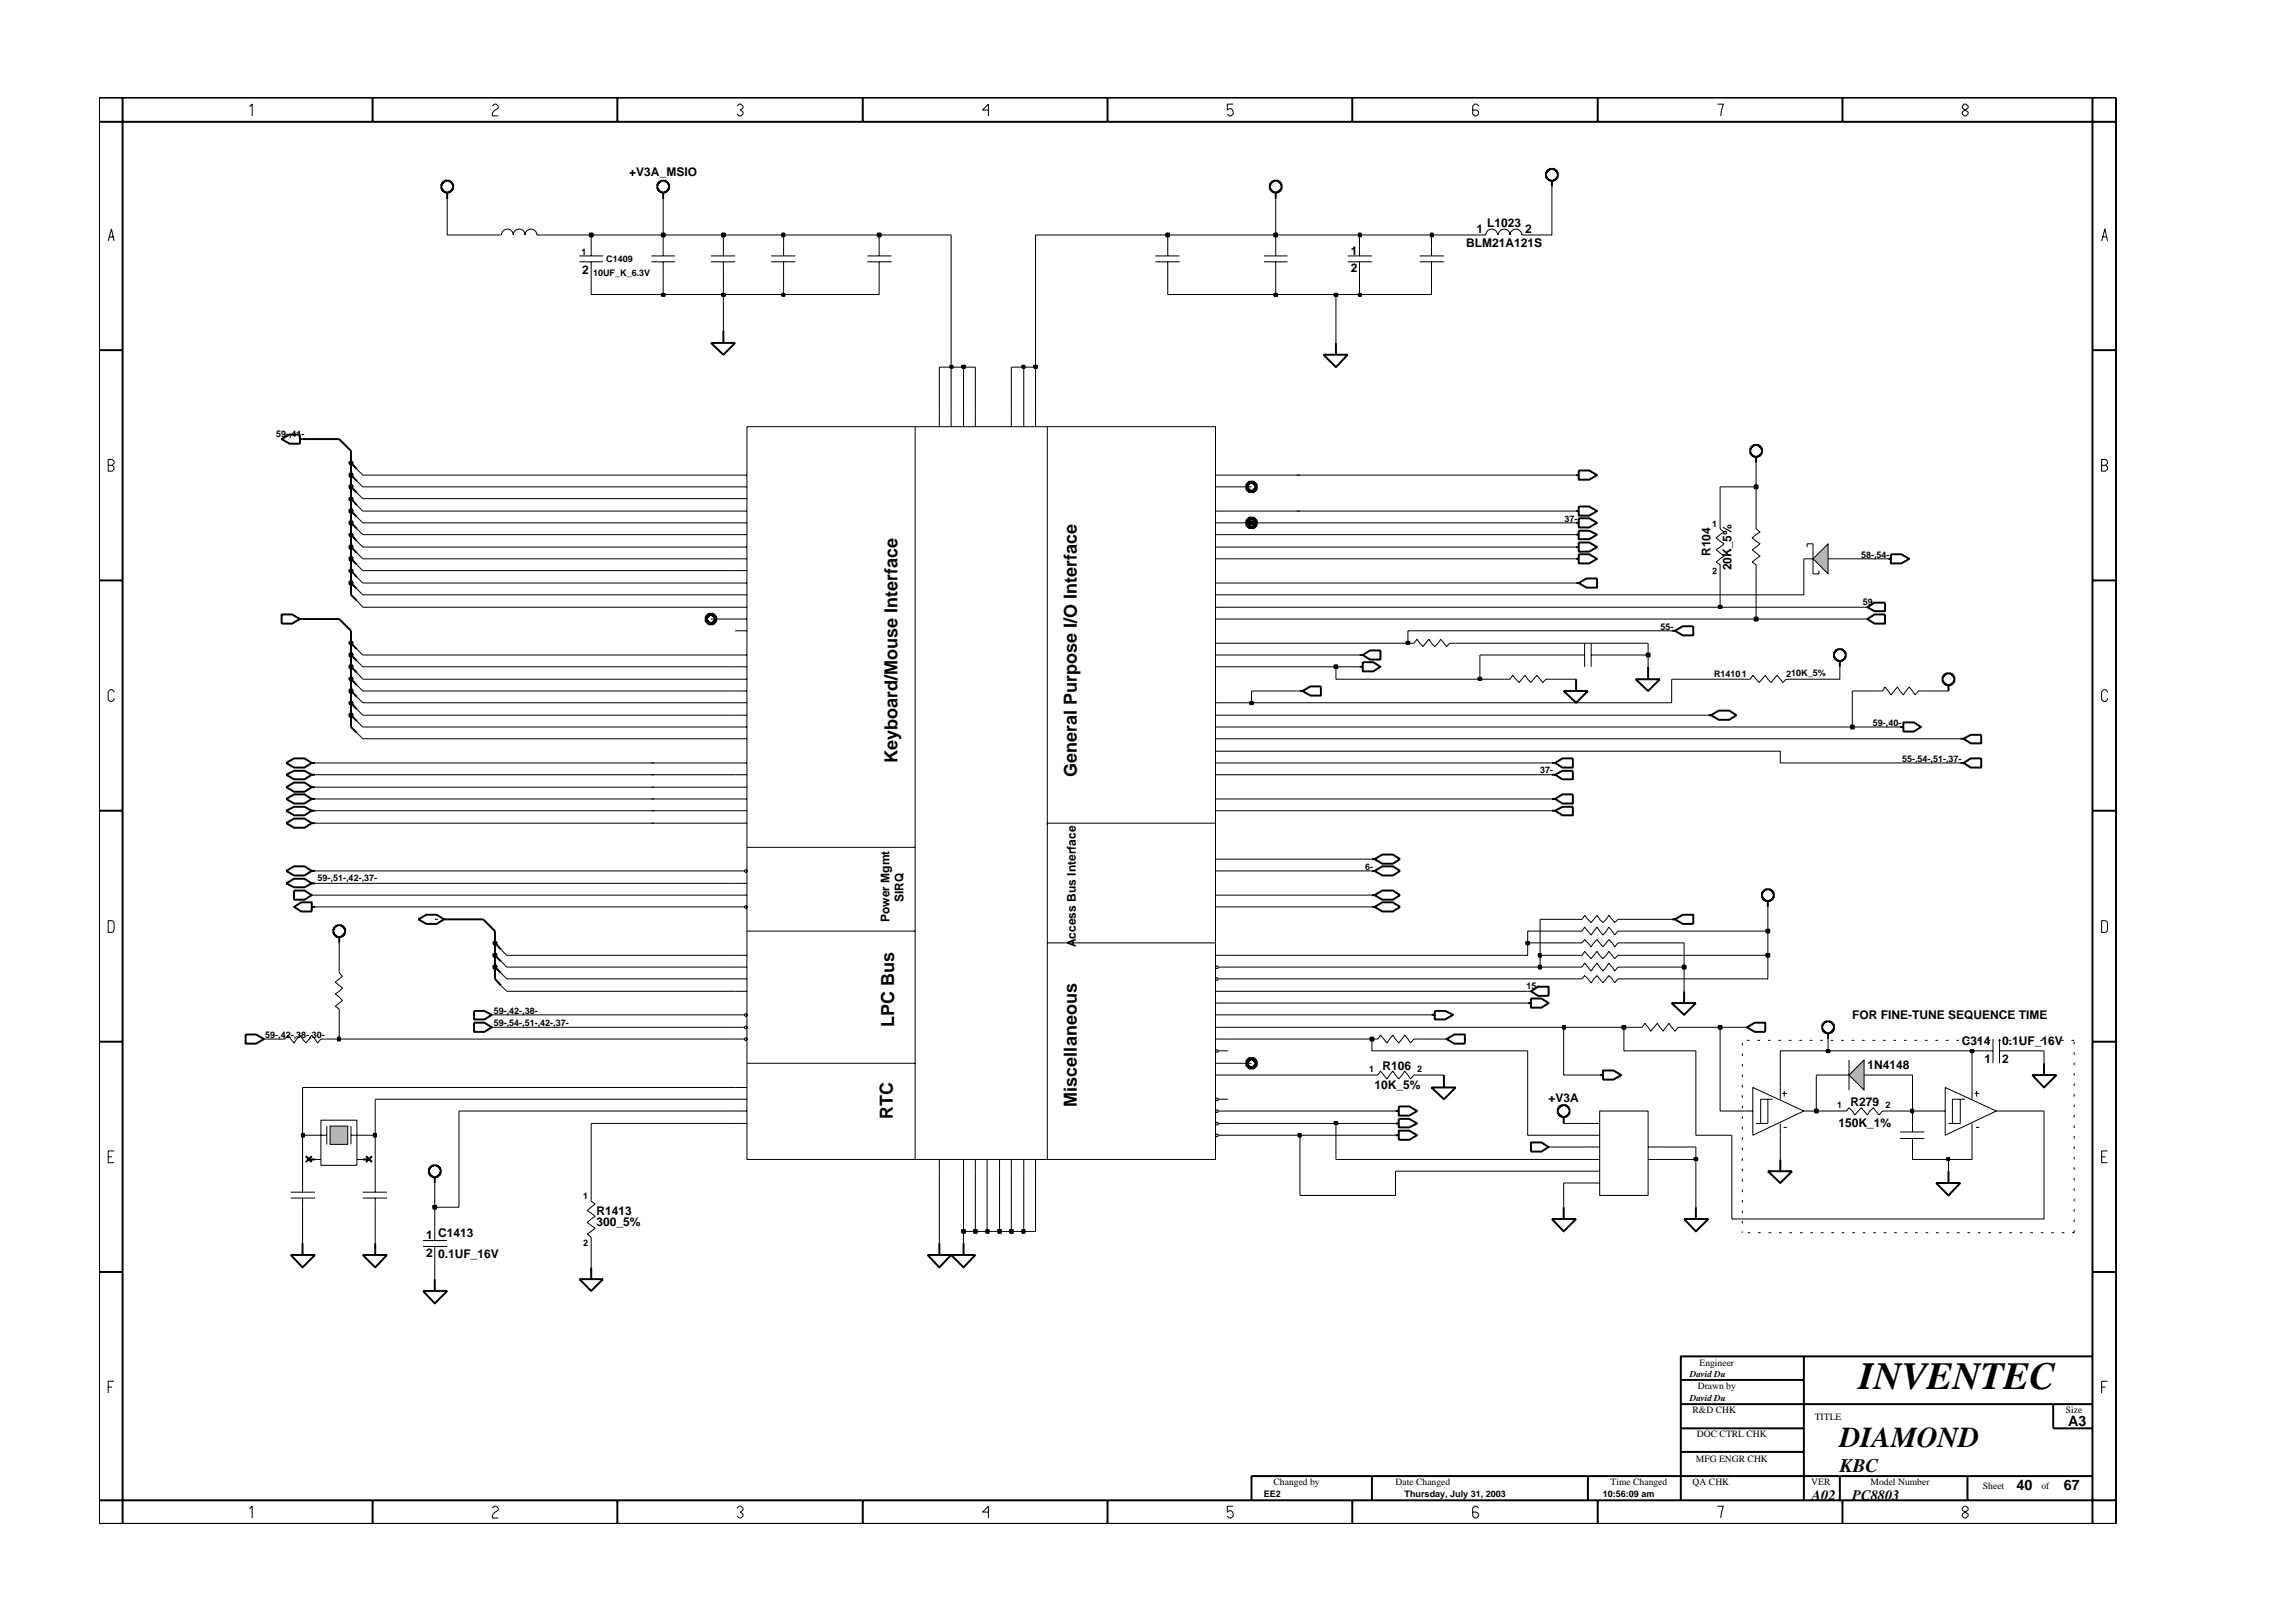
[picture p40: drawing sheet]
<svg xmlns="http://www.w3.org/2000/svg" width="297mm" height="210mm" viewBox="0 0 297 210" stroke-linecap="round" stroke-linejoin="round" font-family="sans-serif">
<defs><g id="words">
<text font-size="5" x="240.5" y="179.7">INVENTEC</text>
<text font-size="3.7" x="238" y="187.3">DIAMOND</text>
<text font-size="2.5" x="238" y="190.4">KBC</text>
<g font-size="2.3">
<text x="116.1" y="98.7" transform="rotate(-90 116.1 98.7)">Keyboard/Mouse Interface</text>
<text x="139.3" y="100.6" transform="rotate(-90 139.3 100.6)">General Purpose I/O Interface</text>
<text x="115.7" y="132.9" transform="rotate(-90 115.7 132.9)">LPC Bus</text>
<text x="139.3" y="143.2" transform="rotate(-90 139.3 143.2)">Miscellaneous</text>
<text x="115.5" y="144.8" transform="rotate(-90 115.5 144.8)">RTC</text>
</g>
<g font-size="1.9">
<text x="267.6" y="184.6">A3</text>
<text x="234.4" y="194.1">A02</text>
<text x="239.6" y="194.1">PC8803</text>
<text x="260.9" y="192.9">40</text>
<text x="267" y="192.9">67</text>
</g>
<g font-size="1.6">
<text x="81.4" y="22.8">+V3A_MSIO</text>
<text x="192.4" y="29.4">L1023</text>
<text x="75.3" y="35.4">2</text>
<text x="174.8" y="32.9">1</text>
<text x="174.8" y="35.2">2</text>
<text x="189.7" y="31.9">BLM21A121S</text>
<text x="191" y="30.2">1</text>
<text x="197.3" y="30.2">2</text>
<text x="221.3" y="72" transform="rotate(-90 221.3 72)">R104</text>
<text x="224" y="73.8" transform="rotate(-90 224 73.8)">20K_5%</text>
<text x="115.1" y="119.3" transform="rotate(-90 115.1 119.3)">Power Mgmt</text>
<text x="116.9" y="116.8" transform="rotate(-90 116.9 116.8)">SIRQ</text>
<text x="139.2" y="122.6" transform="rotate(-90 139.2 122.6)">Access Bus Interface</text>
<text x="239.6" y="131.9">FOR FINE-TUNE SEQUENCE TIME</text>
<text x="253.8" y="135.3">C314</text>
<text x="256.7" y="137.6">1</text>
<text x="259" y="135.3">0.1UF_16V</text>
<text x="259" y="137.6">2</text>
<text x="177.8" y="140.9">10K_5%</text>
<text x="178.9" y="138.4">R106</text>
<text x="200.3" y="142.7">+V3A</text>
<text x="239.4" y="143.1">R279</text>
<text x="241.6" y="138.3">1N4148</text>
<text x="237.8" y="145.8">150K_1%</text>
<text x="55.1" y="160.3">1 C1413</text>
<text x="77.2" y="158.7">300_5%</text>
<text x="77.2" y="157.2">R1413</text>
<text x="55.1" y="162.7">2</text>
<text x="56.7" y="162.8">0.1UF_16V</text>
</g>
<g font-size="1.2">
<text x="75.2" y="32.9">1</text>
<text x="76.7" y="35.7">10UF_K_6.3V</text>
<text x="78.4" y="33.9">C1409</text>
<text x="35.7" y="56.6">59-,41-</text>
<text x="202.4" y="67.5">37-</text>
<text x="221.5" y="68.2">1</text>
<text x="221.5" y="74.3">2</text>
<text x="240.8" y="72.2">58-,54-</text>
<text x="214.8" y="81.5">55-</text>
<text x="241" y="78.3">59-</text>
<text x="221.7" y="87.6">R14101</text>
<text x="231.1" y="87.6">210K_5%</text>
<text x="242.3" y="93.9">59-,40-</text>
<text x="199.3" y="100.1">37-</text>
<text x="246.1" y="98.6">55-,54-,51-,37-</text>
<text x="41.1" y="114">59-,51-,42-,37-</text>
<text x="176.6" y="112.5">6-</text>
<text x="63.9" y="131.2">59-,42-,38-</text>
<text x="197.5" y="128">15-</text>
<text x="34.3" y="134.3">59-,42-,38-,30-</text>
<text x="63.9" y="132.8">59-,54-,51-,42-,37-</text>
<text x="177.2" y="138.8">1</text>
<text x="183.3" y="138.8">2</text>
<text x="237.7" y="143.4">1</text>
<text x="244" y="143.4">2</text>
<text x="75.5" y="155.2">1</text>
<text x="75.5" y="161.3">2</text>
<text x="218.6" y="178.2">David Du</text>
<text x="219.6" y="179.8">Drawn by</text>
<text x="219.9" y="176.7">Engineer</text>
<text x="218.6" y="181.3">David Du</text>
<text x="219" y="182.9">R&amp;D CHK</text>
<text x="234.8" y="183.8">TITLE</text>
<text x="267.3" y="182.9">Size</text>
<text x="219.4" y="189.2">MFG ENGR CHK</text>
<text x="219.5" y="186">DOC CTRL CHK</text>
<text x="163.5" y="193.7">EE2</text>
<text x="164.8" y="192.2">Changed by</text>
<text x="180.6" y="192.2">Date Changed</text>
<text x="181.7" y="193.7">Thursday, July 31, 2003</text>
<text x="207.4" y="193.7">10:56:09 am</text>
<text x="208.4" y="192.2">Time Changed</text>
<text x="219" y="192.2">QA CHK</text>
<text x="234.3" y="192.2">VER</text>
<text x="242" y="192.2">Model Number</text>
<text x="256.5" y="192.7">Sheet</text>
<text x="264.1" y="192.7">of</text>
</g>
</g></defs>
<g fill="none" stroke="#000" stroke-width=".25">
<path d="M200.3 22a.61 .61 0 0 1 .9 0l.3 .4v.5l-.5 .5h-.5v-.1h-.2l-.2-.3-.1-.6h.1v-.2zM200.8 23.4v.7M36.4 56.8l1.1-.6h1.3v1.2h-1.3zM38.8 56.8h.3M45.4 59.9l.8 .8M92 44.4h3.1l-1.5 1.5zM93.6 42.8v1.6M171.2 45.9h3.2l-1.6 1.6zM172.8 44.4v1.5M45.4 72.3l.8 .8M45.4 73.8l.8 .9M45.4 61.5l.8 .7"/>
<path d="M45.4 67.7l.8 .7M203.9 67.7h.3M204.2 67.1h1.4l1 .6-1 .6h-1.4zM241.6 78.6l.9-.6h1.4v1.1h-1.4zM244.3 72.3h.3M244.6 71.7h1.4l1 .6-1 .6h-1.4zM45.4 84.8l.8 .7M45.4 92.6l.8 .7M45.4 86.3l.8 .8M211.6 87.9h3.1l-1.5 1.5zM213.2 86.3v1.6M216.3 81.6h.4"/>
<path d="M216.7 81.6l1-.6h1.4v1.2h-1.4zM245.8 94.1h.4M246.2 93.5h1.4l.9 .6-.9 .6h-1.4zM253.6 98.7h.4M254 98.7l1-.6h1.3v1.2h-1.3zM37 114.3l1-.6h1.4l.9 .6-.9 .5h-1.4zM37 100.3l1-.5h1.4l.9 .5-.9 .6h-1.4zM37 106.5l1-.6h1.4l.9 .6-.9 .6h-1.4zM40.3 100.3h.5M40.3 114.3h.5M40.3 106.5h.5M177.5 112.7h.3"/>
<path d="M177.8 112.7l1-.6h1.4l.9 .6-.9 .6h-1.4zM200.8 100.3h.4M201.2 100.3l.9-.5h1.4v1.1h-1.4zM61.3 130.8h1.4l.9 .5-.9 .6h-1.4zM61.3 132.3h1.4l.9 .6-.9 .6h-1.4zM64 126.7l.8 .8M198.1 128.3l.9-.6h1.3v1.2h-1.3zM216.3 129.8h3.1l-1.5 1.5zM217.9 128.3v1.5M39.6 149.6l.7 .8M40 150h.8M40.3 149.6l-.7 .8"/>
<path d="M180.5 143.8h.5M181 143.2h1.3l1 .6-1 .6h-1.3zM198.1 147.8h1.3l.9 .6-.9 .6h-1.3zM200.8 157.7h3.1l-1.6 1.7zM201.6 143.4l.3-.2a.61 .61 0 0 1 .8 0l.4 .3v.5l-.5 .5h-.6h-.1l-.3-.3v-.2h-.1zM202.3 144.5v.9M202.3 156.2v1.5M217.9 157.7h3.1l-1.6 1.7zM219.4 156.2v1.5"/>
</g>
<g fill="none" stroke="#000" stroke-width=".13">
<path d="M75 33.1h3M75 33.9h3M76.5 31.9v1.2M76.5 33.9v1.2M174.4 33.1h3.1M174.4 33.9h3.1M175.9 31.9v1.2M175.9 33.9v1.2M191.5 30.4h.7a.76 .76 0 0 1 .8-.8 .76 .76 0 0 1 .7 .8M193.8 30.4a.76 .76 0 0 1 .8-.8 .76 .76 0 0 1 .8 .8 .76 .76 0 0 1 .7-.8 .76 .76 0 0 1 .8 .8h.7M46.2 73.1l.7 .7M46.2 74.7l.7 .8"/>
<path d="M46.2 60.7l.7 .8M46.2 62.2l.7 .8M46.2 68.4l.7 .8M167.8 66.1h.4M222.5 67.7v.7l.5 .4-1 .8 1 .8-1 .7 1 .9-1 .7 .5 .4v.7M233.4 72.3h1.2M234.6 70.4v3.9M236.5 72.3h1.5M241.2 78.6h.4M46.2 85.5l.7 .8M46.2 93.3l.7 .8M46.2 87.1l.7 .8"/>
<path d="M225.7 87.9h.7l.4-.5 .8 .9 .8-.9 .7 .9 .8-.9 .8 .9 .4-.4h.7M84.3 106.5h.3M63.6 131.3h.4M63.6 132.9h.4M64.8 127.5l.8 .8M177.5 139.1h.8l.3-.5 .8 1 .8-1 .8 1 .7-1 .8 1 .4-.5h.8M197.6 128.3h.5M203.9 126.7h.8l.3-.4 .9 .9 .7-.9 .8 .9 .7-.9 .8 .9 .4-.5h.8M203.9 120.5h.8l.3-.5 .9 1 .7-1 .8 1 .7-1 .8 1 .4-.5h.8M203.9 123.6h.8l.3-.5 .9 1 .7-1 .8 1 .7-1 .8 1 .4-.5h.8M256.7 136h1.1M257.8 134.5v3.1"/>
<path d="M258.7 136h1.1M258.7 134.5v3.1M46.9 154.3h3.2M46.9 155h3.2M48.5 153.1v1.2M48.5 155v1.2M56.2 159.4v1.1M76.5 154.7v.8l.5 .3-1 .8 1 .8-1 .8 1 .7-1 .8 .5 .4v.8M200.3 148.4h.5M238 143.8h.9l.3-.4 .8 .9 .8-.9 .8 .9 .7-.9 .8 .9 .4-.5h.8M54.7 160.5h3.2M54.7 161.3h3.2"/>
<path d="M56.2 161.3v1.1"/>
</g>
<path d="M236.5 70.4v3.9l-1.9-2z" fill-rule="evenodd" fill="#b3b3b3" stroke="#000" stroke-width=".13"/>
<g fill="none" stroke="#000" stroke-width=".13">
<path d="M96.6 55.2h60.7v94.8h-60.7zM118.4 55.2v65.3M121.5 53.7v1.5M123 53.7v1.5M124.7 53.7v1.5M126.2 53.7v1.5M130.8 53.7v1.5M132.4 53.7v1.5M134 53.7v1.5M135.5 55.2v94.8M95.1 61.5h1.5M95.1 63h1.5"/>
<path d="M95.1 64.5h1.5M95.1 66.1h1.5M95.1 67.7h1.5M95.1 69.2h1.5M95.1 70.8h1.5M95.1 72.3h1.5M95.1 73.8h1.5M95.1 75.5h1.5M95.1 77h1.5M95.1 78.6h1.5M157.3 61.5h1.6M157.3 63h1.6"/>
<path d="M157.3 66.1h1.6M157.3 67.7h1.6M157.3 69.2h1.6M157.3 70.8h1.6M157.3 72.3h1.6M157.3 75.5h1.6M157.3 77h1.6M157.3 78.6h1.6M234.6 70.4h-.8v.4M235.3 73.8v.5h-.7M95.1 80.1h1.5M95.1 81.6h1.5"/>
<path d="M95.1 84.8h1.5M95.1 86.3h1.5M95.1 87.9h1.5M95.1 89.4h1.5M95.1 90.9h1.5M95.1 92.6h1.5M95.1 94.1h1.5M95.1 95.6h1.5M95.1 98.7h1.5M157.3 80.1h1.6M157.3 84.8h1.6M157.3 86.3h1.6"/>
<path d="M157.3 90.9h1.6M157.3 92.6h1.6M157.3 94.1h1.6M157.3 95.6h1.6M157.3 98.7h1.6M157.3 83.2h1.6M157.3 97.2h1.6M95.1 100.3h1.5M95.1 101.9h1.5M95.1 103.4h1.5M95.1 104.9h1.5M95.1 106.5h1.5"/>
<path d="M95.1 112.7h1.2M95.1 117.4h1.2M95.1 114.3h1.5M95.1 115.8h1.5M96.6 109.7h21.8M135.5 106.5h21.8M157.3 100.3h1.6M157.3 103.4h1.6M157.3 104.9h1.6M157.3 112.7h1.6M157.3 117.4h1.6M157.3 115.8h1.6"/>
<path d="M157.3 111.2h1.6M203.9 119h.8l.3-.5 .9 .9 .7-.9 .8 .9 .7-.9 .8 .9 .4-.4h.8M34.1 134.5h.4M95.1 132.9h1.2M95.1 123.6h1.5M95.1 125.2h1.5M95.1 126.7h1.5M95.1 128.3h1.5M95.1 131.3h1.2M95.1 134.5h1.2M96.6 120.5h21.8M118.4 120.5v17.1h-21.8"/>
<path d="M118.4 137.6v12.4M135.5 122h21.8M157.3 132.9h1.6M157.3 123.6h1.6M157.3 128.3h1.6M157.3 131.3h1.6M157.3 134.5h1.6M157.3 129.8h1.6M157.3 137.6h1.6M157.3 139.1h1.6M157.7 125.2h1.2M157.7 126.7h1.2"/>
<path d="M157.7 136h1.2M225.7 132.9h.3M238 139.1h1.2M239.2 137.2v3.9M241.2 139.1h1.5M95.1 140.7h1.5M95.1 142.3h1.5M95.1 143.8h1.5M95.1 145.4h1.5M121.5 150v1.6M124.7 150v1.6M126.2 150v1.6"/>
<path d="M127.7 150v1.6M129.3 150v1.6M130.8 150v1.6M132.4 150v1.6M134 150v1.6M157.7 142.3h1.2M157.7 143.8h1.2M157.7 145.4h1.2M157.7 146.9h1.2"/>
<circle cx="96.5" cy="117.4" r=".17"/>
<circle cx="96.5" cy="112.7" r=".17"/>
<circle cx="96.5" cy="134.5" r=".17"/>
<circle cx="96.5" cy="131.4" r=".17"/>
<circle cx="96.5" cy="133" r=".17"/>
<circle cx="157.4" cy="126.7" r=".17"/>
<circle cx="157.4" cy="136" r=".17"/>
<circle cx="157.4" cy="125.2" r=".17"/>
<circle cx="157.4" cy="142.3" r=".17"/>
<circle cx="157.4" cy="146.9" r=".17"/>
<circle cx="157.4" cy="143.8" r=".17"/>
<circle cx="157.4" cy="145.4" r=".17"/>
</g>
<g fill="none" stroke="#000" stroke-width=".25">
<path d="M57.3 23.6h.1a.61 .61 0 0 1 .9 0l.3 .3v.5l-.5 .5h-.5v-.1h-.2l-.2-.2-.1-.7h.1zM57.9 24.9v.9M85.1 23.7l.3-.1a.61 .61 0 0 1 .8 0l.4 .3v.5l-.6 .5h-.5v-.1h-.1l-.3-.2v-.2h-.1zM85.8 24.9v.9M164.5 23.6h.1a.61 .61 0 0 1 .9 0l.3 .3v.5l-.5 .5h-.5v-.1h-.2l-.2-.2-.1-.7h.1v-.2zM165 24.9v.9M36.4 79.5h1.4l1 .6-1 .6h-1.4zM38.8 80.1h.3M37 112.7l1-.6h1.4l.9 .6-.9 .6h-1.4zM40.3 112.7h.5M177.5 111.2h.3M177.8 111.2l1-.6h1.4l.9 .6-.9 .6h-1.4z"/>
<path d="M216.3 119h.4M216.7 119l1-.6h1.4v1.2h-1.4zM31.8 133.9h1.3l1 .6-1 .6h-1.3zM207 139.1h.4M207.4 138.5h1.3l1 .6-1 .6h-1.3zM226 132.9l1-.6h1.4v1.2h-1.4zM46.9 150h.8M47.4 149.6l.7 .8M48.1 149.6l-.7 .8M180.5 145.4h.5M181 144.8h1.3l1 .6-1 .5h-1.3zM75 165.5h3l-1.5 1.6z"/>
<path d="M76.5 164v1.5"/>
</g>
<path d="M241.2 137.2v3.9l-2-2z" fill-rule="evenodd" fill="#b3b3b3" stroke="#000" stroke-width=".13"/>
<g fill="none" stroke="#000" stroke-width=".25">
<path d="M226.6 57.8h.2a.61 .61 0 0 1 .8 0l.4 .3v.5l-.6 .5h-.5v-.1h-.1l-.3-.2-.1-.7h.1zM227.2 59.1v.8M45.4 66.1l.8 .8M45.4 64.5l.8 .9M45.4 70.8l.8 .8M45.4 69.2l.8 .8M203.9 72.3h.3M203.9 70.8h.3M203.9 61.5h.3M204.2 71.7h1.4l1 .6-1 .6h-1.4zM204.2 70.2h1.4l1 .6-1 .6h-1.4zM204.2 60.9h1.4l1 .6-1 .6h-1.4z"/>
<path d="M37 98.7l1-.6h1.4l.9 .6-.9 .6h-1.4zM40.3 98.7h.5M45.4 94.1l.8 .7M45.4 83.2l.8 .8M45.4 89.4l.8 .8M175.9 84.8h.4M176.3 84.8l.9-.6h1.4v1.2h-1.4zM241.6 80.1l.9-.6h1.4v1.2h-1.4zM251.4 87.5l.3-.2a.61 .61 0 0 1 .8 0l.3 .3v.6l-.5 .5h-.5v-.1h-.1l-.3-.3v-.1h-.1zM252.1 88.7v.7M37 104.9l1-.5h1.4l.9 .5-.9 .6h-1.4zM38 115.2h1.4l.9 .6-.9 .6h-1.4z"/>
<path d="M40.3 104.9h.5M43.3 120l.2-.1a.61 .61 0 0 1 .8 0l.3 .3v.5l-.5 .6h-.5v-.1h-.1l-.3-.3-.1-.7h.1zM177.5 115.8h.3M177.8 115.8l1-.6h1.4l.9 .6-.9 .6h-1.4zM228 115.4l.3-.2a.61 .61 0 0 1 .8 0l.4 .4v.5l-.5 .5h-.5v-.1h-.2l-.3-.2v-.2zM228.7 116.6v.8M43.9 121.3v.7M64 122l.8 .9M186.8 139.1v1.6M187.1 134.5l1.1-.6h1.3v1.2h-1.3zM197.6 129.8h.5M198.1 129.2h1.3l.9 .6-.9 .6h-1.3z"/>
<path d="M235.8 132.5l.3-.2a.61 .61 0 0 1 .8 0l.4 .4v.5l-.5 .5h-.6v-.1h-.1l-.3-.2v-.2h-.1zM236.5 133.7v.8M185.2 140.7h3.1l-1.5 1.6zM228.7 151.6h3.1l-1.5 1.5zM230.3 150v1.6M37.6 162.4h3.2l-1.7 1.6zM39.1 160.9v1.5M54.7 167.1h3.2l-1.7 1.6zM56.2 165.5v1.6"/>
</g>
<g fill="none" stroke="#000" stroke-width=".13">
<path d="M64 30.4h.8M64.9 30.4a.76 .76 0 0 1 .7-.8 .76 .76 0 0 1 .8 .8 .76 .76 0 0 1 .8-.8 .76 .76 0 0 1 .7 .8 .76 .76 0 0 1 .8-.8 .76 .76 0 0 1 .8 .8h.7M112.2 33.1h3.1M112.2 33.9h3.1M113.7 31.9v1.2M113.7 33.9v1.2M46.2 66.9l.7 .8M46.2 65.4l.7 .7M46.2 71.6l.7 .7M46.2 70l.7 .8M227.2 67.7v.7l.5 .4-1 .8 1 .8-1 .7 1 .9-1 .7 .5 .4v.7M46.2 94.8l.7 .8"/>
<path d="M46.2 84l.7 .8M46.2 90.2l.7 .7M194.6 87.9h.8l.3-.5 .8 .9 .8-.9 .8 .9 .7-.9 .8 .9 .4-.4h.8M203.9 84.8h1.1M205 83.2v3.1M205.9 84.8h1.1M205.9 83.2v3.1M241.2 80.1h.4M40.3 115.8h.5M84.3 104.9h.3M84.3 103.4h.3M43.9 125.2v.7l.4 .4-.9 .8 .9 .8-.9 .7 .9 .9-.9 .7 .5 .4v.7"/>
<path d="M64.8 122.9l.8 .7M177.5 134.5h.8l.3-.5 .8 1 .8-1 .8 1 .7-1 .8 1 .4-.5h.8M186.8 134.5h.3M40.8 146.9h1.5M41.5 145h4.7v5.8h-4.7zM42.3 145.7v2.4M45.4 146.9h1.5M45.4 145.7v2.4M245.8 146.5h3.1M245.8 147.3h3.1M247.4 145.4v1.1M247.4 147.3v1.1"/>
</g>
<path d="M161.3 67.4l.4-.3h.5l.3 .3v.5l-.3 .4h-.5l-.4-.4zM161.3 62.8l.4-.4h.5l.3 .4v.5l-.3 .3h-.5l-.4-.3z" fill="none" stroke="#000" stroke-width=".42"/>
<path d="M42.7 145.7h2.3v2.4h-2.3z" fill-rule="evenodd" fill="#b3b3b3" stroke="#000" stroke-width=".13"/>
<g fill="none" stroke="#000" stroke-width=".13">
<path d="M84.3 33.1h3M84.3 33.9h3M85.8 31.9v1.2M85.8 33.9v1.2M92 33.1h3.1M92 33.9h3.1M93.6 31.9v1.2M93.6 33.9v1.2M99.8 33.1h3.1M99.8 33.9h3.1M101.4 31.9v1.2M101.4 33.9v1.2"/>
<path d="M149.5 33.1h3.1M149.5 33.9h3.1M151.1 31.9v1.2M151.1 33.9v1.2M163.5 33.1h3.1M163.5 33.9h3.1M165 31.9v1.2M165 33.9v1.2M183.7 33.1h3.1M183.7 33.9h3.1M185.2 31.9v1.2M185.2 33.9v1.2"/>
<path d="M46.2 63.8l.7 .7M46.2 76.2l.7 .8M46.2 77.7l.7 .9M167.8 61.5h.4M46.2 91.8l.7 .8M46.2 88.7l.7 .7M84.3 98.7h.3M182.1 83.2h.8l.4-.5 .8 1 .8-1 .7 1 .8-1 .7 1 .5-.5h.7M242.7 89.4h.8l.4-.5 .7 1 .9-1 .7 1 .8-1 .8 1 .4-.5h.7M56.2 119h.5M84.3 101.9h.3M84.3 100.3h.3"/>
<path d="M36.1 134.5h.8l.4-.5 .7 1 .8-1 .8 1 .7-1 .8 1 .4-.5h.8M64.8 124.4l.8 .8M64.8 125.9l.8 .8M203.9 122h.8l.3-.4 .9 .9 .7-.9 .8 .9 .7-.9 .8 .9 .4-.5h.8M203.9 125.2h.8l.3-.6 .9 1.1 .7-1.1 .8 1.1 .7-1.1 .8 1.1 .4-.5h.8M211.6 132.9h.9l.3-.5 .8 1 .8-1 .8 1 .7-1 .8 1 .4-.5h.8M37.6 154.3h3.2M37.6 155h3.2M39.1 153.1v1.2M39.1 155v5.9M40.8 150h.7M46.2 150h.7"/>
<path d="M48.5 156.2v4.7M56.2 156.2v3.2M121.5 151.6v9.3M124.7 159.4v1.5M205.4 150h1.6M205.4 146.9h1.6M205.4 145.4h1.6M205.4 148.4h1.6M205.4 153.1h1.6M205.4 151.6h1.6M207 143.8h6.2v10.9h-6.2zM213.2 150h1.5"/>
<path d="M213.2 148.4h1.5M225.7 143.8h1.1M226.8 140.7l6.6 3.1-6.6 3.1zM228.7 142.3v3.1h-.9M229.3 142.3h-1.5v3.1h-.6M230.3 140.7v1.6M230.3 145.4v1.5M230.6 141.5h.6M230.7 145.9h.5M230.8 141.2v.7M233.4 143.8h1.6M250.5 143.8h1.2"/>
<path d="M251.7 140.7l6.6 3.1-6.6 3.1zM253.6 142.3v3.1h-1M254.2 142.3h-1.6v3.1h-.5M255.1 140.7v1.6M255.1 145.4v1.5M255.5 141.5h.6M255.6 145.9h.5M255.7 141.2v.7M258.3 143.8h1.5M56.2 162.4v3.1M76.5 160.9v3.1"/>
</g>
<g fill="none" stroke="#000" stroke-width=".25">
<path d="M45.4 63l.8 .8M45.4 75.5l.8 .7M45.4 77l.8 .7M203.9 75.5h.3M203.9 69.2h.3M203.9 66.1h.3M204.2 75.5l1.1-.6h1.3v1.1h-1.3zM204.2 68.7h1.4l1 .5-1 .6h-1.4zM204.2 65.5h1.4l1 .6-1 .6h-1.4zM45.4 90.9l.8 .9M45.4 87.9l.8 .8M168.2 89.4h.3"/>
<path d="M168.5 89.4l1-.6h1.4v1.2h-1.4zM175.9 86.3h.4M176.3 85.7h1.4l.9 .6-.9 .6h-1.4zM200.8 98.7h.4M201.2 98.7l.9-.6h1.4v1.2h-1.4zM202.3 89.4h3.1l-1.5 1.5zM203.9 87.9v1.5M221 92.6h.3M221.3 92.6l1.1-.6h1.3l.9 .6-.9 .5h-1.3zM237.4 84.3l.2-.1a.61 .61 0 0 1 .8 0l.4 .3v.5l-.5 .5h-.5v-.1h-.2l-.3-.2v-.7zM238 85.5v.8M253.6 95.6h.4"/>
<path d="M254 95.6l1-.5h1.3v1.1h-1.3zM37 101.9l1-.6h1.4l.9 .6-.9 .6h-1.4zM37 103.4l1-.6h1.4l.9 .6-.9 .6h-1.4zM38 117.4l1-.6h1.3v1.2h-1.3zM40.3 117.4h.5M40.3 101.9h.5M40.3 103.4h.5M54.1 119l1-.6h1.4l.9 .6-.9 .6h-1.4zM57.4 119h.5M177.5 117.4h.3M177.8 117.4l1-.6h1.4l.9 .6-.9 .6h-1.4zM200.8 104.9h.4"/>
<path d="M200.8 103.4h.4M201.2 104.9l.9-.5h1.4v1.1h-1.4zM201.2 103.4l.9-.6h1.4v1.2h-1.4zM64 123.6l.8 .8M64 125.2l.8 .7M185.2 131.3h.4M185.6 130.8h1.4l1 .5-1 .6h-1.4zM262.9 139.1h3.2l-1.7 1.6zM264.4 137.6v1.5M55.8 150.9l.7-.1v.1h.2l.2 .2 .1 .7h-.1v.2l-.2 .2-.7 .1v-.1h-.2l-.2-.2-.1-.7h.1v-.2zM56.2 152.3v.8M180.5 146.9h.5"/>
<path d="M181 146.3h1.3l1 .6-1 .6h-1.3zM250.5 153.1h3.1l-1.5 1.6zM252.1 151.6v1.5M46.9 162.4h3.2l-1.6 1.6zM48.5 160.9v1.5M120 162.4h6.2l-1.5 1.6-1.7-1.6-1.5 1.6zM121.5 160.9v1.5M124.7 160.9v1.5"/>
</g>
<path d="M91.4 79.9l.3-.4h.5l.4 .4v.5l-.4 .3h-.5l-.3-.3zM161.4 137.3l.3-.3h.5l.3 .3v.6l-.3 .3h-.5l-.4-.3v-.6z" fill="none" stroke="#000" stroke-width=".42"/>
<path d="M124.5 159.2h.3v.3h-.3z" fill-rule="evenodd" fill="#c2c2c2" stroke="#000" stroke-width=".25"/>
<path d="M124.5 159.2h.3v.3h-.3z" fill="none" stroke="#000" stroke-width=".25"/>
<path d="M124.7 151.6v7.8h1.5" fill="none" stroke="#000" stroke-width=".13"/>
<path d="M126 159.2h.4v.3h-.4z" fill-rule="evenodd" fill="#c2c2c2" stroke="#000" stroke-width=".25"/>
<path d="M126 159.2h.4v.3h-.4z" fill="none" stroke="#000" stroke-width=".25"/>
<path d="M126.2 151.6v7.8h1.5" fill="none" stroke="#000" stroke-width=".13"/>
<path d="M127.6 159.2h.3v.3h-.3z" fill-rule="evenodd" fill="#c2c2c2" stroke="#000" stroke-width=".25"/>
<path d="M127.6 159.2h.3v.3h-.3z" fill="none" stroke="#000" stroke-width=".25"/>
<path d="M127.7 151.6v7.8h1.6" fill="none" stroke="#000" stroke-width=".13"/>
<path d="M129.1 159.2h.4v.3h-.4z" fill-rule="evenodd" fill="#c2c2c2" stroke="#000" stroke-width=".25"/>
<path d="M129.1 159.2h.4v.3h-.4z" fill="none" stroke="#000" stroke-width=".25"/>
<path d="M129.3 151.6v7.8h1.5" fill="none" stroke="#000" stroke-width=".13"/>
<path d="M130.7 159.2h.3v.3h-.3z" fill-rule="evenodd" fill="#c2c2c2" stroke="#000" stroke-width=".25"/>
<path d="M130.7 159.2h.3v.3h-.3z" fill="none" stroke="#000" stroke-width=".25"/>
<path d="M130.8 151.6v7.8h1.6" fill="none" stroke="#000" stroke-width=".13"/>
<path d="M132.3 159.2h.2v.3h-.2z" fill-rule="evenodd" fill="#c2c2c2" stroke="#000" stroke-width=".25"/>
<path d="M132.3 159.2h.2v.3h-.2z" fill="none" stroke="#000" stroke-width=".25"/>
<path d="M132.4 151.6v7.8h1.6v-7.8M264.4 143.8v13.9h-40.3v-10.8" fill="none" stroke="#000" stroke-width=".13"/>
<path d="M56.1 156.1h.3v.3h-.3z" fill-rule="evenodd" fill="#c2c2c2" stroke="#000" stroke-width=".25"/>
<path d="M56.1 156.1h.3v.3h-.3z" fill="none" stroke="#000" stroke-width=".25"/>
<path d="M39.1 146.9v6.2M48.5 146.9v6.2M59.4 143.8v12.4h-3.2v-3.1M76.5 145.4v9.3M168.2 146.9v7.8h12.3v-3.1h24.9M172.8 145.4v4.6h32.6M205.4 153.1h-3.1v3.1M214.7 150h4.7v6.2M252.1 150v1.6" fill="none" stroke="#000" stroke-width=".13"/>
<path d="M219.2 149.9h.4v.2h-.4z" fill-rule="evenodd" fill="#c2c2c2" stroke="#000" stroke-width=".25"/>
<path d="M219.2 149.9h.4v.2h-.4z" fill="none" stroke="#000" stroke-width=".25"/>
<path d="M219.4 148.4v1.6M230.3 146.9v3.1M247.4 148.4v1.6h4.7" fill="none" stroke="#000" stroke-width=".13"/>
<path d="M251.9 149.9h.3v.2h-.3z" fill-rule="evenodd" fill="#c2c2c2" stroke="#000" stroke-width=".25"/>
<path d="M251.9 149.9h.3v.2h-.3z" fill="none" stroke="#000" stroke-width=".25"/>
<path d="M200.8 148.4h4.6M214.7 148.4h4.7M255.1 146.9v3.1h-3" fill="none" stroke="#000" stroke-width=".13"/>
<path d="M39.1 146.7h.2v.4h-.2z" fill-rule="evenodd" fill="#c2c2c2" stroke="#000" stroke-width=".25"/>
<path d="M39.1 146.7h.2v.4h-.2z" fill="none" stroke="#000" stroke-width=".25"/>
<path d="M39.1 140.7v6.2h1.7M46.9 146.9h1.6" fill="none" stroke="#000" stroke-width=".13"/>
<path d="M48.4 146.7h.2v.4h-.2z" fill-rule="evenodd" fill="#c2c2c2" stroke="#000" stroke-width=".25"/>
<path d="M48.4 146.7h.2v.4h-.2z" fill="none" stroke="#000" stroke-width=".25"/>
<path d="M48.5 142.3v4.6M158.9 146.9h9.3" fill="none" stroke="#000" stroke-width=".13"/>
<path d="M168 146.7h.3v.4h-.3z" fill-rule="evenodd" fill="#c2c2c2" stroke="#000" stroke-width=".25"/>
<path d="M168 146.7h.3v.4h-.3z" fill="none" stroke="#000" stroke-width=".25"/>
<path d="M197.6 136v10.9h7.8M219.4 136v10.9h4.7M76.5 145.4h18.6M158.9 145.4h13.9M168.2 146.9h12.3" fill="none" stroke="#000" stroke-width=".13"/>
<path d="M172.7 145.2h.3v.3h-.3z" fill-rule="evenodd" fill="#c2c2c2" stroke="#000" stroke-width=".25"/>
<path d="M172.7 145.2h.3v.3h-.3z" fill="none" stroke="#000" stroke-width=".25"/>
<path d="M222.5 132.9v10.9h3.2M59.4 143.8h35.7M158.9 143.8h21.6M172.8 145.4h7.7M202.3 145.4h3.1M247.4 143.8v1.6" fill="none" stroke="#000" stroke-width=".13"/>
<path d="M234.8 143.6h.3v.3h-.3z" fill-rule="evenodd" fill="#c2c2c2" stroke="#000" stroke-width=".25"/>
<path d="M234.8 143.6h.3v.3h-.3z" fill="none" stroke="#000" stroke-width=".25"/>
<path d="M235 139.1v4.7h3M244.3 143.8h3.1" fill="none" stroke="#000" stroke-width=".13"/>
<path d="M247.3 143.6h.2v.3h-.2z" fill-rule="evenodd" fill="#c2c2c2" stroke="#000" stroke-width=".25"/>
<path d="M247.3 143.6h.2v.3h-.2z" fill="none" stroke="#000" stroke-width=".25"/>
<g fill="none" stroke="#000" stroke-width=".13">
<path d="M158.9 139.1h18.6M158.9 137.6h3M177.5 134.5v1.5h20.1M183.7 139.1h3.1M202.3 132.9v6.2h4.7M210.1 132.9v3.1h9.3M235 139.1h3M236.5 136h-6.2v4.7M242.7 139.1h4.7v4.7h3.1M255.1 136v4.7M264.4 136v1.6M39.1 140.7h56"/>
<path d="M48.5 142.3h46.6M259.8 143.8h4.6"/>
</g>
<path d="M236.3 135.9h.4v.3h-.4z" fill-rule="evenodd" fill="#c2c2c2" stroke="#000" stroke-width=".25"/>
<path d="M236.3 135.9h.4v.3h-.4z" fill="none" stroke="#000" stroke-width=".25"/>
<path d="M236.5 134.5v1.5h18.6" fill="none" stroke="#000" stroke-width=".13"/>
<path d="M255 135.9h.3v.3h-.3z" fill-rule="evenodd" fill="#c2c2c2" stroke="#000" stroke-width=".25"/>
<path d="M255 135.9h.3v.3h-.3z" fill="none" stroke="#000" stroke-width=".25"/>
<path d="M34.5 134.5h1.6M42.3 134.5h1.6M255.1 136h1.6M259.8 136h4.6" fill="none" stroke="#000" stroke-width=".13"/>
<path d="M43.7 134.3h.3v.3h-.3z" fill-rule="evenodd" fill="#c2c2c2" stroke="#000" stroke-width=".25"/>
<path d="M43.7 134.3h.3v.3h-.3z" fill="none" stroke="#000" stroke-width=".25"/>
<path d="M43.9 131.3v3.2h51.2M158.9 134.5h18.6" fill="none" stroke="#000" stroke-width=".13"/>
<path d="M177.3 134.3h.4v.3h-.4z" fill-rule="evenodd" fill="#c2c2c2" stroke="#000" stroke-width=".25"/>
<path d="M177.3 134.3h.4v.3h-.4z" fill="none" stroke="#000" stroke-width=".25"/>
<path d="M64 132.9h31.1M158.9 132.9h43.4M183.7 134.5h3.1" fill="none" stroke="#000" stroke-width=".13"/>
<path d="M202.2 132.8h.3v.3h-.3z" fill-rule="evenodd" fill="#c2c2c2" stroke="#000" stroke-width=".25"/>
<path d="M202.2 132.8h.3v.3h-.3z" fill="none" stroke="#000" stroke-width=".25"/>
<path d="M202.3 132.9h7.8" fill="none" stroke="#000" stroke-width=".13"/>
<path d="M209.9 132.8h.4v.3h-.4z" fill-rule="evenodd" fill="#c2c2c2" stroke="#000" stroke-width=".25"/>
<path d="M209.9 132.8h.4v.3h-.4z" fill="none" stroke="#000" stroke-width=".25"/>
<path d="M210.1 132.9h1.5M217.9 132.9h4.6" fill="none" stroke="#000" stroke-width=".13"/>
<path d="M222.4 132.8h.3v.3h-.3z" fill-rule="evenodd" fill="#c2c2c2" stroke="#000" stroke-width=".25"/>
<path d="M64 125.2v1.5M222.4 132.8h.3v.3h-.3z" fill="none" stroke="#000" stroke-width=".25"/>
<path d="M43.9 122v3.2M64 131.3h31.1M65.6 128.3h29.5M65.6 126.7h29.5M158.9 131.3h26.3M158.9 129.8h38.7M158.9 128.3h38.7M158.9 126.7h45M217.9 125.2v3.1M222.5 132.9h3.2M228.7 123.6v3.1h-18.6" fill="none" stroke="#000" stroke-width=".13"/>
<path d="M63.9 125h.3v.3h-.3z" fill-rule="evenodd" fill="#c2c2c2" stroke="#000" stroke-width=".25"/>
<path d="M63.9 125h.3v.3h-.3zM64 123.6v1.6" fill="none" stroke="#000" stroke-width=".25"/>
<path d="M65.6 125.2h29.5M158.9 125.2h40.3" fill="none" stroke="#000" stroke-width=".13"/>
<path d="M199.1 125h.2v.3h-.2z" fill-rule="evenodd" fill="#c2c2c2" stroke="#000" stroke-width=".25"/>
<path d="M199.1 125h.2v.3h-.2z" fill="none" stroke="#000" stroke-width=".25"/>
<path d="M199.2 123.6v1.6h4.7M210.1 125.2h7.8" fill="none" stroke="#000" stroke-width=".13"/>
<path d="M217.7 125h.3v.3h-.3z" fill-rule="evenodd" fill="#c2c2c2" stroke="#000" stroke-width=".25"/>
<path d="M217.7 125h.3v.3h-.3z" fill="none" stroke="#000" stroke-width=".25"/>
<path d="M217.9 122v3.2" fill="none" stroke="#000" stroke-width=".13"/>
<path d="M63.9 123.5h.3v.3h-.3z" fill-rule="evenodd" fill="#c2c2c2" stroke="#000" stroke-width=".25"/>
<path d="M63.9 123.5h.3v.3h-.3zM64 122v1.6" fill="none" stroke="#000" stroke-width=".25"/>
<path d="M65.6 123.6h29.5M197.6 122v1.6h-38.7" fill="none" stroke="#000" stroke-width=".13"/>
<path d="M199.1 123.5h.2v.3h-.2z" fill-rule="evenodd" fill="#c2c2c2" stroke="#000" stroke-width=".25"/>
<path d="M199.1 123.5h.2v.3h-.2z" fill="none" stroke="#000" stroke-width=".25"/>
<path d="M199.2 119v4.6h4.7M210.1 123.6h18.6" fill="none" stroke="#000" stroke-width=".13"/>
<path d="M228.5 123.5h.4v.3h-.4z" fill-rule="evenodd" fill="#c2c2c2" stroke="#000" stroke-width=".25"/>
<path d="M228.5 123.5h.4v.3h-.4z" fill="none" stroke="#000" stroke-width=".25"/>
<path d="M228.7 120.5v3.1" fill="none" stroke="#000" stroke-width=".13"/>
<path d="M63.9 121.9h.3v.3h-.3z" fill-rule="evenodd" fill="#c2c2c2" stroke="#000" stroke-width=".25"/>
<path d="M63.9 121.9h.3v.3h-.3zM64 120.5v1.5" fill="none" stroke="#000" stroke-width=".25"/>
<path d="M197.5 121.9h.3v.3h-.3z" fill-rule="evenodd" fill="#c2c2c2" stroke="#000" stroke-width=".25"/>
<path d="M197.5 121.9h.3v.3h-.3z" fill="none" stroke="#000" stroke-width=".25"/>
<path d="M203.9 120.5h-6.3v1.5h6.3M210.1 122h7.8M210.1 120.5h18.6" fill="none" stroke="#000" stroke-width=".13"/>
<path d="M228.5 120.3h.4v.4h-.4z" fill-rule="evenodd" fill="#c2c2c2" stroke="#000" stroke-width=".25"/>
<path d="M45.4 92.6v1.5M57.9 119h4.6M228.5 120.3h.4v.4h-.4z" fill="none" stroke="#000" stroke-width=".25"/>
<g fill="none" stroke="#000" stroke-width=".13">
<path d="M40.8 98.7h54.3M46.9 95.6h48.2M46.9 94.1h48.2M158.9 97.2h71.4v1.5h23.3M158.9 98.7h41.9M158.9 95.6h94.7M158.9 94.1h80.7M40.8 117.4h54.3M40.8 115.8h54.3M40.8 114.3h54.3M40.8 112.7h54.3M40.8 106.5h54.3"/>
<path d="M40.8 104.9h54.3M40.8 103.4h54.3M40.8 101.9h54.3M40.8 100.3h54.3M158.9 117.4h18.6M158.9 115.8h18.6M158.9 112.7h18.6M158.9 111.2h18.6M158.9 104.9h41.9M158.9 103.4h41.9M158.9 100.3h41.9M199.2 119h4.7"/>
<path d="M210.1 119h6.2M228.7 117.4v3.1"/>
</g>
<path d="M239.5 93.9h.3v.3h-.3z" fill-rule="evenodd" fill="#c2c2c2" stroke="#000" stroke-width=".25"/>
<path d="M239.5 93.9h.3v.3h-.3z" fill="none" stroke="#000" stroke-width=".25"/>
<path d="M239.6 89.4v4.7h6.2" fill="none" stroke="#000" stroke-width=".13"/>
<path d="M45.2 92.4h.4v.3h-.4z" fill-rule="evenodd" fill="#c2c2c2" stroke="#000" stroke-width=".25"/>
<path d="M45.2 92.4h.4v.3h-.4zM45.4 90.9v1.7" fill="none" stroke="#000" stroke-width=".25"/>
<path d="M46.9 92.6h48.2M158.9 92.6h62.1" fill="none" stroke="#000" stroke-width=".13"/>
<path d="M45.2 90.9h.4v.2h-.4z" fill-rule="evenodd" fill="#c2c2c2" stroke="#000" stroke-width=".25"/>
<path d="M45.2 90.9h.4v.2h-.4zM45.4 89.4v1.5" fill="none" stroke="#000" stroke-width=".25"/>
<path d="M46.9 90.9h48.2M158.9 90.9h3" fill="none" stroke="#000" stroke-width=".13"/>
<path d="M161.7 90.9h.4v.2h-.4z" fill-rule="evenodd" fill="#c2c2c2" stroke="#000" stroke-width=".25"/>
<path d="M161.7 90.9h.4v.2h-.4z" fill="none" stroke="#000" stroke-width=".25"/>
<path d="M216.3 87.9v3h-54.4v-1.5" fill="none" stroke="#000" stroke-width=".13"/>
<path d="M45.2 89.3h.4v.3h-.4z" fill-rule="evenodd" fill="#c2c2c2" stroke="#000" stroke-width=".25"/>
<path d="M45.2 89.3h.4v.3h-.4zM45.4 87.9v1.5" fill="none" stroke="#000" stroke-width=".25"/>
<path d="M46.9 89.4h48.2M161.9 89.4h6.3M239.6 89.4h3.1M248.9 89.4h3.2" fill="none" stroke="#000" stroke-width=".13"/>
<path d="M45.2 87.7h.4v.3h-.4z" fill-rule="evenodd" fill="#c2c2c2" stroke="#000" stroke-width=".25"/>
<path d="M45.2 87.7h.4v.3h-.4zM45.4 86.3v1.6" fill="none" stroke="#000" stroke-width=".25"/>
<path d="M46.9 87.9h48.2M172.8 86.3v1.6h18.7" fill="none" stroke="#000" stroke-width=".13"/>
<path d="M191.3 87.7h.3v.3h-.3z" fill-rule="evenodd" fill="#c2c2c2" stroke="#000" stroke-width=".25"/>
<path d="M191.3 87.7h.3v.3h-.3z" fill="none" stroke="#000" stroke-width=".25"/>
<path d="M191.5 84.8v3.1h3.1M200.8 87.9h3.1M216.3 87.9h9.4M238 86.3v1.6h-6.2" fill="none" stroke="#000" stroke-width=".13"/>
<path d="M45.2 86.1h.4v.4h-.4z" fill-rule="evenodd" fill="#c2c2c2" stroke="#000" stroke-width=".25"/>
<path d="M45.2 86.1h.4v.4h-.4zM45.4 84.8v1.5" fill="none" stroke="#000" stroke-width=".25"/>
<path d="M46.9 86.3h48.2M158.9 86.3h13.9" fill="none" stroke="#000" stroke-width=".13"/>
<path d="M172.7 86.1h.3v.4h-.3z" fill-rule="evenodd" fill="#c2c2c2" stroke="#000" stroke-width=".25"/>
<path d="M172.7 86.1h.3v.4h-.3z" fill="none" stroke="#000" stroke-width=".25"/>
<path d="M172.8 86.3h3.1M213.2 84.8v1.5" fill="none" stroke="#000" stroke-width=".13"/>
<path d="M45.2 84.6h.4v.3h-.4z" fill-rule="evenodd" fill="#c2c2c2" stroke="#000" stroke-width=".25"/>
<path d="M45.2 84.6h.4v.3h-.4zM45.4 83.2v1.6" fill="none" stroke="#000" stroke-width=".25"/>
<path d="M46.9 84.8h48.2M158.9 84.8h17M191.5 84.8h12.4M207 84.8h6.2" fill="none" stroke="#000" stroke-width=".13"/>
<path d="M213 84.6h.4v.3h-.4z" fill-rule="evenodd" fill="#c2c2c2" stroke="#000" stroke-width=".25"/>
<path d="M213 84.6h.4v.3h-.4z" fill="none" stroke="#000" stroke-width=".25"/>
<path d="M213.2 83.2v1.6" fill="none" stroke="#000" stroke-width=".13"/>
<path d="M45.2 83.1h.4v.2h-.4z" fill-rule="evenodd" fill="#c2c2c2" stroke="#000" stroke-width=".25"/>
<path d="M45.2 83.1h.4v.2h-.4zM45.4 81.6v1.6" fill="none" stroke="#000" stroke-width=".25"/>
<path d="M158.9 83.2h23.2" fill="none" stroke="#000" stroke-width=".13"/>
<path d="M182 83.1h.3v.2h-.3z" fill-rule="evenodd" fill="#c2c2c2" stroke="#000" stroke-width=".25"/>
<path d="M39.1 80.1h4.8M182 83.1h.3v.2h-.3z" fill="none" stroke="#000" stroke-width=".25"/>
<path d="M92 80.1h3.1M158.9 80.1h68.3M188.3 83.2h24.9M216.3 81.6h-34.2v1.6" fill="none" stroke="#000" stroke-width=".13"/>
<path d="M227 79.9h.4v.4h-.4z" fill-rule="evenodd" fill="#c2c2c2" stroke="#000" stroke-width=".25"/>
<path d="M227 79.9h.4v.4h-.4z" fill="none" stroke="#000" stroke-width=".25"/>
<path d="M46.9 78.6h48.2M158.9 78.6h63.6M227.2 73.8v6.3h14" fill="none" stroke="#000" stroke-width=".13"/>
<path d="M222.4 78.4h.3v.3h-.3z" fill-rule="evenodd" fill="#c2c2c2" stroke="#000" stroke-width=".25"/>
<path d="M45.4 75.5v1.5M222.4 78.4h.3v.3h-.3z" fill="none" stroke="#000" stroke-width=".25"/>
<path d="M46.9 77h48.2M222.5 73.8v4.8h18.7M233.4 72.3v4.7h-74.5" fill="none" stroke="#000" stroke-width=".13"/>
<path d="M45.2 75.3h.4v.3h-.4z" fill-rule="evenodd" fill="#c2c2c2" stroke="#000" stroke-width=".25"/>
<path d="M45.2 75.3h.4v.3h-.4zM45.4 73.8v1.7" fill="none" stroke="#000" stroke-width=".25"/>
<path d="M46.9 75.5h48.2M158.9 75.5h45" fill="none" stroke="#000" stroke-width=".13"/>
<path d="M45.2 73.8h.4v.2h-.4z" fill-rule="evenodd" fill="#c2c2c2" stroke="#000" stroke-width=".25"/>
<path d="M45.2 73.8h.4v.2h-.4zM45.4 72.3v1.5" fill="none" stroke="#000" stroke-width=".25"/>
<path d="M46.9 73.8h48.2" fill="none" stroke="#000" stroke-width=".13"/>
<path d="M45.2 72.2h.4v.3h-.4z" fill-rule="evenodd" fill="#c2c2c2" stroke="#000" stroke-width=".25"/>
<path d="M45.2 72.2h.4v.3h-.4zM45.4 70.8v1.5" fill="none" stroke="#000" stroke-width=".25"/>
<path d="M46.9 72.3h48.2M158.9 72.3h45M238 72.3h6.3" fill="none" stroke="#000" stroke-width=".13"/>
<path d="M45.2 70.6h.4v.4h-.4z" fill-rule="evenodd" fill="#c2c2c2" stroke="#000" stroke-width=".25"/>
<path d="M45.2 70.6h.4v.4h-.4zM45.4 69.2v1.6" fill="none" stroke="#000" stroke-width=".25"/>
<path d="M46.9 70.8h48.2M158.9 70.8h45" fill="none" stroke="#000" stroke-width=".13"/>
<path d="M45.2 69.1h.4v.3h-.4z" fill-rule="evenodd" fill="#c2c2c2" stroke="#000" stroke-width=".25"/>
<path d="M45.2 69.1h.4v.3h-.4zM45.4 67.7v1.5" fill="none" stroke="#000" stroke-width=".25"/>
<path d="M46.9 69.2h48.2M158.9 69.2h45" fill="none" stroke="#000" stroke-width=".13"/>
<path d="M45.2 67.5h.4v.3h-.4z" fill-rule="evenodd" fill="#c2c2c2" stroke="#000" stroke-width=".25"/>
<path d="M45.2 67.5h.4v.3h-.4zM45.4 66.1v1.6" fill="none" stroke="#000" stroke-width=".25"/>
<path d="M46.9 67.7h48.2M158.9 67.7h3" fill="none" stroke="#000" stroke-width=".13"/>
<path d="M161.7 67.5h.4v.3h-.4z" fill-rule="evenodd" fill="#c2c2c2" stroke="#000" stroke-width=".25"/>
<path d="M161.7 67.5h.4v.3h-.4z" fill="none" stroke="#000" stroke-width=".25"/>
<path d="M161.9 67.7h42M222.5 63v4.7M227.2 63v4.7" fill="none" stroke="#000" stroke-width=".13"/>
<path d="M45.2 66h.4v.3h-.4z" fill-rule="evenodd" fill="#c2c2c2" stroke="#000" stroke-width=".25"/>
<path d="M45.2 66h.4v.3h-.4zM45.4 64.5v1.6" fill="none" stroke="#000" stroke-width=".25"/>
<path d="M46.9 66.1h48.2M158.9 66.1h45" fill="none" stroke="#000" stroke-width=".13"/>
<path d="M45.2 64.4h.4v.3h-.4z" fill-rule="evenodd" fill="#c2c2c2" stroke="#000" stroke-width=".25"/>
<path d="M45.2 64.4h.4v.3h-.4zM45.4 63v1.5" fill="none" stroke="#000" stroke-width=".25"/>
<path d="M46.9 64.5h48.2" fill="none" stroke="#000" stroke-width=".13"/>
<path d="M45.2 62.8h.4v.4h-.4z" fill-rule="evenodd" fill="#c2c2c2" stroke="#000" stroke-width=".25"/>
<path d="M45.2 62.8h.4v.4h-.4zM45.4 61.5v1.5" fill="none" stroke="#000" stroke-width=".25"/>
<path d="M46.9 63h48.2M158.9 63h3M222.5 63h4.7" fill="none" stroke="#000" stroke-width=".13"/>
<path d="M227 62.8h.4v.4h-.4z" fill-rule="evenodd" fill="#c2c2c2" stroke="#000" stroke-width=".25"/>
<path d="M227 62.8h.4v.4h-.4z" fill="none" stroke="#000" stroke-width=".25"/>
<path d="M227.2 59.9v3.1" fill="none" stroke="#000" stroke-width=".13"/>
<path d="M45.2 61.3h.4v.4h-.4z" fill-rule="evenodd" fill="#c2c2c2" stroke="#000" stroke-width=".25"/>
<path d="M45.4 59.9v1.6M45.2 61.3h.4v.4h-.4z" fill="none" stroke="#000" stroke-width=".25"/>
<path d="M46.9 61.5h48.2M158.9 61.5h45" fill="none" stroke="#000" stroke-width=".13"/>
<path d="M45.2 59.8h.4v.2h-.4z" fill-rule="evenodd" fill="#c2c2c2" stroke="#000" stroke-width=".25"/>
<path d="M39.1 56.8h4.8M45.2 59.8h.4v.2h-.4zM45.4 58.3v1.6" fill="none" stroke="#000" stroke-width=".25"/>
<path d="M121.5 53.7v-6.2h1.5v6.2M124.7 47.5v6.2M126.2 47.5v6.2M130.8 47.5v6.2M132.4 47.5v6.2M134 47.5v6.2" fill="none" stroke="#000" stroke-width=".13"/>
<path d="M123 47.3h.2v.3h-.2z" fill-rule="evenodd" fill="#c2c2c2" stroke="#000" stroke-width=".25"/>
<path d="M123 47.3h.2v.3h-.2z" fill="none" stroke="#000" stroke-width=".25"/>
<path d="M123 30.4v17.1h1.7" fill="none" stroke="#000" stroke-width=".13"/>
<path d="M124.5 47.3h.3v.3h-.3z" fill-rule="evenodd" fill="#c2c2c2" stroke="#000" stroke-width=".25"/>
<path d="M124.5 47.3h.3v.3h-.3z" fill="none" stroke="#000" stroke-width=".25"/>
<path d="M124.7 47.5h1.5M130.8 47.5h1.6" fill="none" stroke="#000" stroke-width=".13"/>
<path d="M132.3 47.3h.2v.3h-.2z" fill-rule="evenodd" fill="#c2c2c2" stroke="#000" stroke-width=".25"/>
<path d="M132.3 47.3h.2v.3h-.2z" fill="none" stroke="#000" stroke-width=".25"/>
<path d="M132.4 47.5h1.6" fill="none" stroke="#000" stroke-width=".13"/>
<path d="M133.8 47.3h.3v.3h-.3z" fill-rule="evenodd" fill="#c2c2c2" stroke="#000" stroke-width=".25"/>
<path d="M133.8 47.3h.3v.3h-.3z" fill="none" stroke="#000" stroke-width=".25"/>
<path d="M76.5 35.1v3h9.3M93.6 38.1v4.7M134 30.4v17.1M172.8 38.1v6.3" fill="none" stroke="#000" stroke-width=".13"/>
<path d="M85.6 38h.4v.3h-.4z" fill-rule="evenodd" fill="#c2c2c2" stroke="#000" stroke-width=".25"/>
<path d="M85.6 38h.4v.3h-.4z" fill="none" stroke="#000" stroke-width=".25"/>
<path d="M85.8 35.1v3h7.8" fill="none" stroke="#000" stroke-width=".13"/>
<path d="M93.4 38h.4v.3h-.4z" fill-rule="evenodd" fill="#c2c2c2" stroke="#000" stroke-width=".25"/>
<path d="M93.4 38h.4v.3h-.4z" fill="none" stroke="#000" stroke-width=".25"/>
<path d="M93.6 35.1v3h7.8" fill="none" stroke="#000" stroke-width=".13"/>
<path d="M101.2 38h.3v.3h-.3z" fill-rule="evenodd" fill="#c2c2c2" stroke="#000" stroke-width=".25"/>
<path d="M101.2 38h.3v.3h-.3z" fill="none" stroke="#000" stroke-width=".25"/>
<path d="M101.4 35.1v3h12.3v-3M151.1 35.1v3h13.9" fill="none" stroke="#000" stroke-width=".13"/>
<path d="M164.9 38h.3v.3h-.3z" fill-rule="evenodd" fill="#c2c2c2" stroke="#000" stroke-width=".25"/>
<path d="M164.9 38h.3v.3h-.3z" fill="none" stroke="#000" stroke-width=".25"/>
<path d="M165 35.1v3h7.8" fill="none" stroke="#000" stroke-width=".13"/>
<path d="M172.7 38h.3v.3h-.3z" fill-rule="evenodd" fill="#c2c2c2" stroke="#000" stroke-width=".25"/>
<path d="M172.7 38h.3v.3h-.3z" fill="none" stroke="#000" stroke-width=".25"/>
<path d="M172.8 38.1h3.1" fill="none" stroke="#000" stroke-width=".13"/>
<path d="M175.8 38h.3v.3h-.3z" fill-rule="evenodd" fill="#c2c2c2" stroke="#000" stroke-width=".25"/>
<path d="M175.8 38h.3v.3h-.3z" fill="none" stroke="#000" stroke-width=".25"/>
<path d="M57.9 25.8v4.6h6.1M70.2 30.4h6.3v1.5M85.8 30.4v1.5M93.6 30.4v1.5M101.4 30.4v1.5M113.7 30.4v1.5M151.1 30.4v1.5M165 30.4v1.5M175.9 35.1v3h9.3v-3M175.9 30.4v1.5M185.2 30.4v1.5" fill="none" stroke="#000" stroke-width=".13"/>
<path d="M76.3 30.2h.4v.4h-.4z" fill-rule="evenodd" fill="#c2c2c2" stroke="#000" stroke-width=".25"/>
<path d="M76.3 30.2h.4v.4h-.4z" fill="none" stroke="#000" stroke-width=".25"/>
<path d="M76.5 30.4h9.3" fill="none" stroke="#000" stroke-width=".13"/>
<path d="M85.6 30.2h.4v.4h-.4z" fill-rule="evenodd" fill="#c2c2c2" stroke="#000" stroke-width=".25"/>
<path d="M85.6 30.2h.4v.4h-.4z" fill="none" stroke="#000" stroke-width=".25"/>
<path d="M85.8 25.8v4.6h7.8" fill="none" stroke="#000" stroke-width=".13"/>
<path d="M93.4 30.2h.4v.4h-.4z" fill-rule="evenodd" fill="#c2c2c2" stroke="#000" stroke-width=".25"/>
<path d="M93.4 30.2h.4v.4h-.4z" fill="none" stroke="#000" stroke-width=".25"/>
<path d="M93.6 30.4h7.8" fill="none" stroke="#000" stroke-width=".13"/>
<path d="M101.2 30.2h.3v.4h-.3z" fill-rule="evenodd" fill="#c2c2c2" stroke="#000" stroke-width=".25"/>
<path d="M101.2 30.2h.3v.4h-.3z" fill="none" stroke="#000" stroke-width=".25"/>
<path d="M101.4 30.4h12.3" fill="none" stroke="#000" stroke-width=".13"/>
<path d="M113.6 30.2h.3v.4h-.3z" fill-rule="evenodd" fill="#c2c2c2" stroke="#000" stroke-width=".25"/>
<path d="M113.6 30.2h.3v.4h-.3z" fill="none" stroke="#000" stroke-width=".25"/>
<path d="M113.7 30.4h9.3M134 30.4h17.1" fill="none" stroke="#000" stroke-width=".13"/>
<path d="M150.9 30.2h.3v.4h-.3z" fill-rule="evenodd" fill="#c2c2c2" stroke="#000" stroke-width=".25"/>
<path d="M150.9 30.2h.3v.4h-.3z" fill="none" stroke="#000" stroke-width=".25"/>
<path d="M151.1 30.4h13.9" fill="none" stroke="#000" stroke-width=".13"/>
<path d="M164.9 30.2h.3v.4h-.3z" fill-rule="evenodd" fill="#c2c2c2" stroke="#000" stroke-width=".25"/>
<path d="M164.9 30.2h.3v.4h-.3z" fill="none" stroke="#000" stroke-width=".25"/>
<path d="M165 25.8v4.6h10.9" fill="none" stroke="#000" stroke-width=".13"/>
<path d="M175.8 30.2h.3v.4h-.3z" fill-rule="evenodd" fill="#c2c2c2" stroke="#000" stroke-width=".25"/>
<path d="M175.8 30.2h.3v.4h-.3z" fill="none" stroke="#000" stroke-width=".25"/>
<path d="M175.9 30.4h9.3" fill="none" stroke="#000" stroke-width=".13"/>
<path d="M185.1 30.2h.3v.4h-.3z" fill-rule="evenodd" fill="#c2c2c2" stroke="#000" stroke-width=".25"/>
<g fill="none" stroke="#000" stroke-width=".25">
<path d="M12.8 12.6h261v184.6h-261zM12.8 15.8h261M15.9 12.6v184.6M48.2 12.6v3.2M79.9 12.6v3.2M111.6 12.6v3.2M143.3 12.6v3.2M174.9 12.6v3.2M206.7 12.6v3.2M238.4 12.6v3.2M270.7 12.6v184.6M185.1 30.2h.3v.4h-.3z"/>
<path d="M12.8 45.3h3.1M43.9 56.8l1.5 1.5M270.7 45.3h3.1M12.8 75.1h3.1M270.7 75.1h3.1M43.9 80.1l1.5 1.5M12.8 104.9h3.1M62.5 119l1.5 1.5M270.7 104.9h3.1M12.8 134.8h3.1M270.7 134.8h3.1M12.8 164.6h3.1"/>
<path d="M217.5 178.6h15.9M233.4 175.5v18.7M270.7 175.5h-53.2v18.7M270.7 164.6h3.1M12.8 194.2h261M48.2 194.2v3M79.9 194.2v3M111.6 194.2v3M143.3 194.2v3M174.9 194.2v3M177.5 191v3.2M205.4 191v3.2"/>
<path d="M206.7 194.2v3M217.5 181.7h53.2M217.5 184.8h15.9M217.5 187.9h15.9M238 191v3.2M238.4 194.2v3M254.5 191v3.2M265.6 181.7v3.1h5.1M270.7 191h-108.8v3.2"/>
</g>
<g fill="none" stroke="#000" stroke-width=".13">
<path d="M32.3 13.8l.3-.3v1.5M63.7 13.7l.3-.2h.2l.3 .2v.3l-.5 .3-.3 .4v.3h.8M95.4 13.7l.2-.2h.3l.2 .2v.3l-.3 .2 .3 .3v.2l-.2 .3h-.3l-.2-.3M127.9 14.2h-.8l.8-.7v1.5M159.5 13.5h-.7v.7l.2-.1a.5 .5 0 0 1 .5 .6l-.2 .3h-.3l-.2-.3M191.3 13.7l-.3-.2h-.2l-.3 .2v1l.3 .3h.2l.3-.3v-.2l-.3-.3h-.5M222.2 13.5h.8l-.4 1.5M253.9 13.7l.2-.2h.3l.2 .2v.3l-.7 .5v.2l.2 .3h.3l.2-.3v-.2l-.7-.5zM14 31.2l.4-1.6 .4 1.6M14.1 30.7h.6M185.2 30.4h6.3M200.8 24.1v6.3h-3.2"/>
<path d="M271.9 31.2l.4-1.6 .4 1.6M272 30.7h.6M271.9 59.5h.5l.3 .2v.3l-.3 .2 .3 .3v.2l-.3 .3h-.5zM14 60.2h.5l.3-.2v-.3l-.3-.2h-.5v1.5h.5l.3-.3v-.2l-.3-.3M271.9 60.2h.5M14.8 89.6l-.3-.3h-.2l-.3 .2v1l.3 .3h.2l.3-.3v-.1M272.7 89.6l-.3-.3h-.3l-.2 .2v1l.2 .3h.3l.3-.3v-.1M14 119.1l.7 .1 .1 .3-.1 1.1-.7 .1zM271.9 119.1l.7 .1 .1 .3-.1 1.1-.7 .1zM225.4 135v.3M225.4 136.3v.4M225.4 137.7v.3"/>
<path d="M225.4 139v.4M226 134.6h.3M227.4 134.6h.3M228.7 134.6h.4M230.1 134.6h.3M231.4 134.6h.4M232.8 134.6h.3M234.1 134.6h.4M235.5 134.6h.3M236.8 134.6h.4M238.2 134.6h.3M239.6 134.6h.3"/>
<path d="M240.9 134.6h.3M242.3 134.6h.3M243.6 134.6h.4M245 134.6h.3M246.3 134.6h.4M247.7 134.6h.3M249 134.6h.4M250.4 134.6h.3M251.7 134.6h.4M253.1 134.6h.3M254.5 134.6h.3M255.8 134.6h.3"/>
<path d="M257.2 134.6h.3M258.5 134.6h.4M259.9 134.6h.3M261.2 134.6h.4M262.6 134.6h.3M263.9 134.6h.4M265.3 134.6h.3M266.6 134.6h.4M268 134.6h.3M268.3 134.8v.3M268.3 136.2v.3M268.3 137.5v.4"/>
<path d="M268.3 138.9v.3M14 149.7h.5M14.8 148.9h-.8v1.6h.8M225.4 140.4v.3M225.4 141.7v.4M225.4 143.1v.3M225.4 144.5v.3M225.4 145.8v.3M225.4 147.2v.3M225.4 148.5v.4M225.4 149.9v.3M225.4 151.2v.4"/>
<path d="M225.4 152.6v.3M225.4 153.9v.4M225.4 155.3v.3M225.4 156.6v.4M225.4 158v.3M225.4 159.4v.1M226.1 159.5h.3M227.4 159.5h.4M228.8 159.5h.3M230.2 159.5h.3M231.5 159.5h.3M232.9 159.5h.3"/>
<path d="M234.2 159.5h.4M235.6 159.5h.3M236.9 159.5h.4M238.3 159.5h.3M239.6 159.5h.4M241 159.5h.3M242.3 159.5h.4M243.7 159.5h.3M245.1 159.5h.3M246.4 159.5h.3M247.8 159.5h.3M249.1 159.5h.4"/>
<path d="M250.5 159.5h.3M251.8 159.5h.4M253.2 159.5h.3M254.5 159.5h.4M255.9 159.5h.3M257.2 159.5h.4M258.6 159.5h.3M260 159.5h.3M261.3 159.5h.3M262.7 159.5h.3M264 159.5h.4M265.4 159.5h.3"/>
<path d="M266.7 159.5h.4M268.3 159.2v.3h-.2M268.3 140.2v.4M268.3 141.6v.3M268.3 142.9v.4M268.3 144.3v.3M268.3 145.6v.4M268.3 147v.3M268.3 148.4v.3M268.3 149.7v.3M268.3 151.1v.3M268.3 152.4v.4"/>
<path d="M268.3 153.8v.3M268.3 155.1v.4M268.3 156.5v.3M268.3 157.8v.4M271.9 149.7h.5M272.7 148.9h-.8v1.6h.8M14 179.5h.5M14.8 178.7h-.8v1.6M271.9 179.5h.5M272.7 178.7h-.8v1.6M32.3 195.3l.3-.4v1.5M63.7 195.2l.3-.3h.2l.3 .3v.2l-.7 .5-.1 .3v.2h.8"/>
<path d="M95.4 195.2l.2-.3h.3l.2 .3v.2l-.3 .3 .3 .2v.3l-.2 .2h-.3l-.2-.2M127.9 195.7h-.8l.8-.8v1.5M159.5 194.9h-.7v.8l.2-.2a.5 .5 0 0 1 .5 .7l-.2 .2h-.3l-.2-.2M191.3 195.2l-.3-.3h-.2l-.3 .3v1l.3 .2h.2l.3-.2v-.3l-.3-.2h-.5M222.2 194.9h.8l-.4 1.5M254.1 194.9l-.2 .3v.2l.7 .5v.3l-.2 .2h-.3l-.2-.2v-.3l.7-.5v-.2l-.2-.3z"/>
</g>
<use href="#words"/>
</svg>
